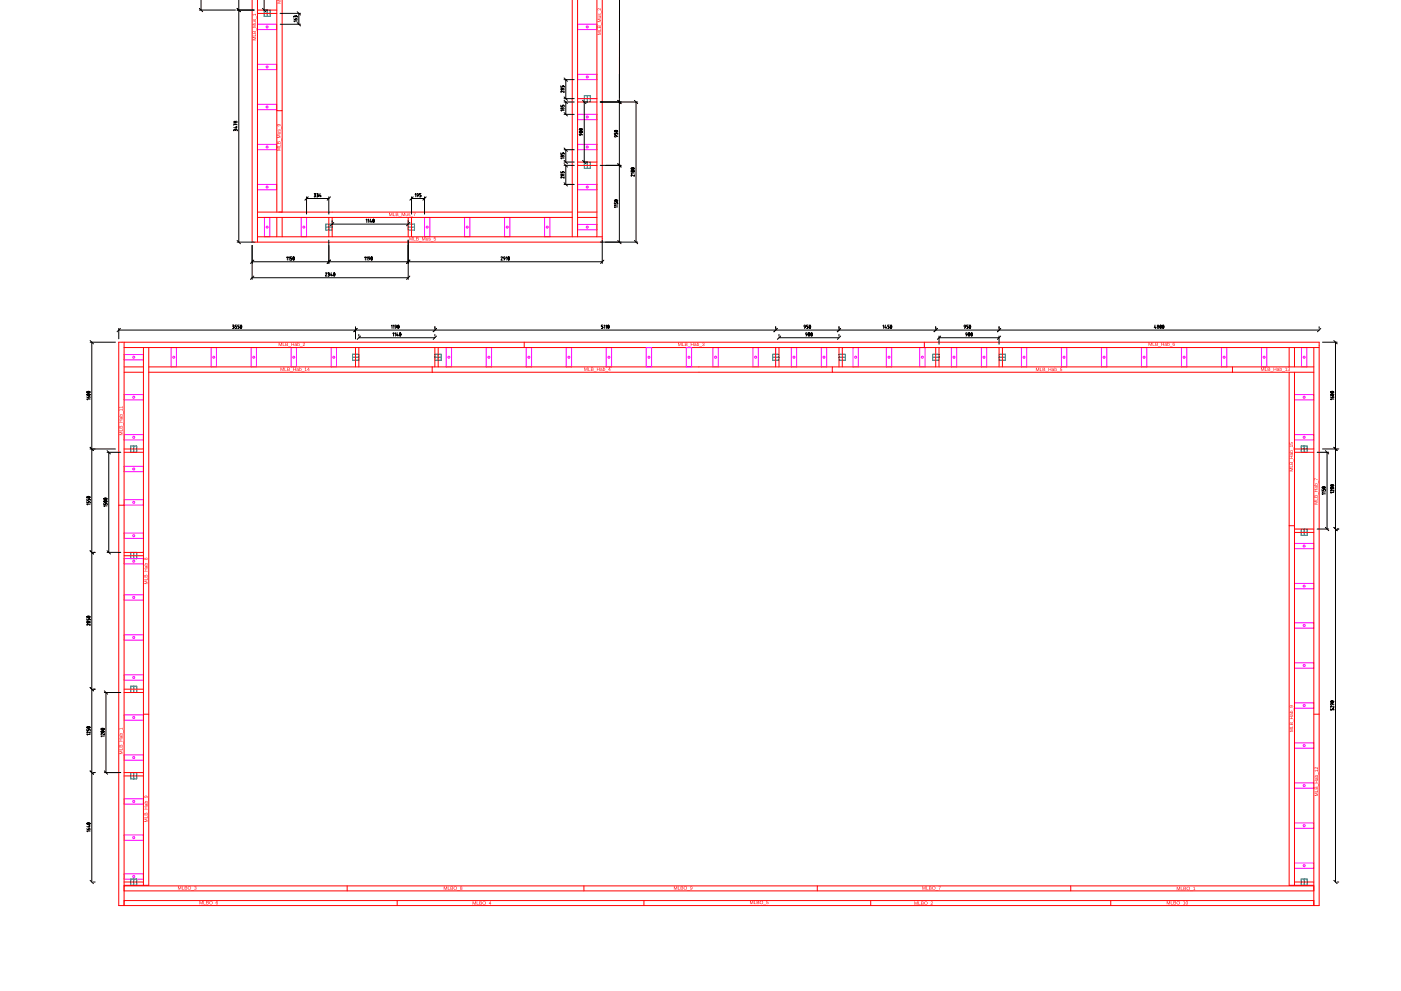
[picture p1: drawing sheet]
<svg xmlns="http://www.w3.org/2000/svg" width="420mm" height="297mm" viewBox="0 0 420 297" stroke-linecap="round" stroke-linejoin="round" font-family="sans-serif">
<g fill="none" stroke="#008080" stroke-width=".3">
<path d="M79.2 3h1.8v1.9h-1.8zM79.2 4h1.8M80.1 3v1.9M175.2 28.7h1.8v1.9h-1.8zM176.1 28.7v1.9M175.2 48.6h1.8v1.9h-1.8zM176.1 48.6v1.9M97.7 67.2h1.9v1.8h-1.9zM97.7 68.1h1.9M98.6 67.2v1.8M122.4 67.2h1.9v1.8h-1.9zM122.4 68.1h1.9"/>
<path d="M123.4 67.2v1.8M105.7 106.2h1.9v1.8h-1.9zM105.7 107.1h1.9M106.6 106.2v1.8M130.4 106.2h1.9v1.8h-1.9zM130.4 107.1h1.9M131.4 106.2v1.8M231.7 106.2h1.9v1.8h-1.9zM231.7 107.1h1.9M251.6 106.2h1.9v1.8h-1.9zM251.6 107.1h1.9M279.7 106.2h1.9v1.8h-1.9z"/>
<path d="M279.7 107.1h1.9M299.6 106.2h1.9v1.8h-1.9zM299.6 107.1h1.9M39.2 133.7h1.8v1.9h-1.8zM40.1 133.7v1.9M390.2 133.7h1.8v1.9h-1.8zM390.2 134.6h1.8M391.1 133.7v1.9M390.2 158.6h1.8v1.9h-1.8zM390.2 159.6h1.8M391.1 158.6v1.9M39.2 165.6h1.8v1.9h-1.8z"/>
<path d="M40.1 165.6v1.9M39.2 205.7h1.8v1.9h-1.8zM40.1 205.7v1.9M39.2 231.6h1.8v1.9h-1.8zM40.1 231.6v1.9M39.2 263.5h1.8v1.9h-1.8zM40.1 263.5v1.9M390.2 263.5h1.8v1.9h-1.8zM391.1 263.5v1.9"/>
</g>
<g fill="none" stroke="#f00" stroke-width=".3">
<path d="M75.6 0v72.6h105v-72.6M77.2 0v72.6M83 0v63.6M84.6 0v63.6M171.6 0v71M173.2 0v71M179 0v71M77.2 4h5.8M173.2 29.6h5.8M173.2 30.6h5.8M173.2 49.6h5.8M173.2 48.6h5.8"/>
<path d="M77.2 63.6h94.4M77.2 65.2h94.4M77.2 71h103.4M83 65.2v5.8M84.6 65.2v5.8M98.6 65.2v5.8M99.6 65.2v5.8M123.4 65.2v5.8M173.2 63.6h5.8M173.2 65.2h5.8M35.6 102.6h360v168.8h-360zM37.2 111.6h5.8"/>
<path d="M37.2 102.6v168.8M37.2 110h5.8M37.2 104.2h358.4M43 104.2v161.2M44.6 104.2v161.2h-7.4M44.6 111.6h349.4M44.6 110h349.4M106.6 104.2v5.8M107.6 104.2v5.8M131.4 104.2v5.8M232.6 104.2v5.8M233.6 104.2v5.8"/>
<path d="M251.6 104.2v5.8M252.6 104.2v5.8M280.6 104.2v5.8M281.6 104.2v5.8M299.6 104.2v5.8M300.6 104.2v5.8M386.6 111.6v153.8h7.4M386.6 104.2v5.8M388.2 104.2v5.8M388.2 111.6v153.8M394 104.2v167.2M37.2 135.6h5.8"/>
<path d="M37.2 134.6h5.8M388.2 135.6h5.8M388.2 134.6h5.8M388.2 159.6h5.8M388.2 158.6h5.8M37.2 165.6h5.8M37.2 166.6h5.8M37.2 207.6h5.8M37.2 206.6h5.8M37.2 231.6h5.8M37.2 232.6h5.8M37.2 264.4h5.8"/>
<path d="M37.2 267h356.8M37.2 269.9h356.8M37.2 265.5h356.8M104.1 265.5v1.5M119.1 269.9v1.5M175.1 265.5v1.5M193.1 269.9v1.5M245.1 265.5v1.5M261.1 269.9v1.5M321.1 265.5v1.5M333.1 269.9v1.5M388.2 264.4h5.8"/>
</g>
<g fill="none" stroke="#f0f" stroke-width=".3">
<path d="M77.2 7.3h5.8v1.6h-5.8zM77.2 19.3h5.8v1.6h-5.8zM173.2 7.3h5.8v1.6h-5.8zM77.2 31.3h5.8v1.6h-5.8zM173.2 22.3h5.8v1.6h-5.8zM173.2 34.3h5.8v1.6h-5.8zM77.2 43.3h5.8v1.6h-5.8zM77.2 55.3h5.8v1.6h-5.8zM173.2 43.3h5.8v1.6h-5.8zM173.2 55.3h5.8v1.6h-5.8zM79.3 65.2h1.6v5.8h-1.6zM90.3 65.2h1.6v5.8h-1.6z"/>
<path d="M127.3 65.2h1.6v5.8h-1.6zM139.3 65.2h1.6v5.8h-1.6zM151.3 65.2h1.6v5.8h-1.6zM163.3 65.2h1.6v5.8h-1.6zM173.2 67.3h5.8v1.6h-5.8zM37.2 106.3h5.8v1.6h-5.8zM37.2 118.3h5.8v1.6h-5.8zM51.3 104.2h1.6v5.8h-1.6zM63.3 104.2h1.6v5.8h-1.6zM75.3 104.2h1.6v5.8h-1.6zM87.3 104.2h1.6v5.8h-1.6zM99.3 104.2h1.6v5.8h-1.6z"/>
<path d="M133.8 104.2h1.6v5.8h-1.6zM145.8 104.2h1.6v5.8h-1.6zM157.8 104.2h1.6v5.8h-1.6zM169.8 104.2h1.6v5.8h-1.6zM181.8 104.2h1.6v5.8h-1.6zM213.8 104.2h1.6v5.8h-1.6zM225.8 104.2h1.6v5.8h-1.6zM237.3 104.2h1.6v5.8h-1.6zM246.3 104.2h1.6v5.8h-1.6zM255.8 104.2h1.6v5.8h-1.6zM265.8 104.2h1.6v5.8h-1.6zM275.8 104.2h1.6v5.8h-1.6z"/>
<path d="M285.3 104.2h1.6v5.8h-1.6zM294.3 104.2h1.6v5.8h-1.6zM306.3 104.2h1.6v5.8h-1.6zM318.3 104.2h1.6v5.8h-1.6zM330.3 104.2h1.6v5.8h-1.6zM342.3 104.2h1.6v5.8h-1.6zM354.3 104.2h1.6v5.8h-1.6zM366.3 104.2h1.6v5.8h-1.6zM378.3 104.2h1.6v5.8h-1.6zM388.2 118.3h5.8v1.6h-5.8zM390.3 104.2h1.6v5.8h-1.6zM37.2 130.3h5.8v1.6h-5.8z"/>
<path d="M37.2 139.8h5.8v1.6h-5.8zM388.2 130.3h5.8v1.6h-5.8zM37.2 149.8h5.8v1.6h-5.8zM37.2 159.8h5.8v1.6h-5.8zM37.2 167.4h5.8v1.6h-5.8zM37.2 178.3h5.8v1.6h-5.8zM388.2 162.9h5.8v1.6h-5.8zM388.2 174.9h5.8v1.6h-5.8zM37.2 190.3h5.8v1.6h-5.8zM388.2 186.7h5.8v1.6h-5.8zM388.2 198.7h5.8v1.6h-5.8zM37.2 202.3h5.8v1.6h-5.8z"/>
<path d="M37.2 214.3h5.8v1.6h-5.8zM388.2 210.7h5.8v1.6h-5.8zM37.2 226.3h5.8v1.6h-5.8zM37.2 239.4h5.8v1.6h-5.8zM388.2 222.7h5.8v1.6h-5.8zM388.2 234.7h5.8v1.6h-5.8zM37.2 250.3h5.8v1.6h-5.8zM388.2 246.7h5.8v1.6h-5.8zM388.2 258.7h5.8v1.6h-5.8zM37.2 261.9h5.8v1.6h-5.8z"/>
<circle cx="80.1" cy="8.1" r=".3"/>
<circle cx="176.1" cy="8.1" r=".3"/>
<circle cx="80.1" cy="20.1" r=".3"/>
<circle cx="80.1" cy="32.1" r=".3"/>
<circle cx="176.1" cy="23.1" r=".3"/>
<circle cx="176.1" cy="35.1" r=".3"/>
<circle cx="80.1" cy="56.1" r=".3"/>
<circle cx="80.1" cy="44.1" r=".3"/>
<circle cx="176.1" cy="44.1" r=".3"/>
<circle cx="176.1" cy="56.1" r=".3"/>
<circle cx="80.1" cy="68.1" r=".3"/>
<circle cx="91.1" cy="68.1" r=".3"/>
<circle cx="128.1" cy="68.1" r=".3"/>
<circle cx="140.1" cy="68.1" r=".3"/>
<circle cx="152.1" cy="68.1" r=".3"/>
<circle cx="164.1" cy="68.1" r=".3"/>
<circle cx="176.1" cy="68.1" r=".3"/>
<circle cx="40.1" cy="107.1" r=".3"/>
<circle cx="40.1" cy="119.1" r=".3"/>
<circle cx="52.1" cy="107.1" r=".3"/>
<circle cx="64.1" cy="107.1" r=".3"/>
<circle cx="76.1" cy="107.1" r=".3"/>
<circle cx="88.1" cy="107.1" r=".3"/>
<circle cx="100.1" cy="107.1" r=".3"/>
<circle cx="134.6" cy="107.1" r=".3"/>
<circle cx="146.6" cy="107.1" r=".3"/>
<circle cx="158.6" cy="107.1" r=".3"/>
<circle cx="170.6" cy="107.1" r=".3"/>
<circle cx="182.6" cy="107.1" r=".3"/>
<circle cx="214.6" cy="107.1" r=".3"/>
<circle cx="226.6" cy="107.1" r=".3"/>
<circle cx="238.1" cy="107.1" r=".3"/>
<circle cx="247.1" cy="107.1" r=".3"/>
<circle cx="256.6" cy="107.1" r=".3"/>
<circle cx="266.6" cy="107.1" r=".3"/>
<circle cx="276.6" cy="107.1" r=".3"/>
<circle cx="286.1" cy="107.1" r=".3"/>
<circle cx="295.1" cy="107.1" r=".3"/>
<circle cx="307.1" cy="107.1" r=".3"/>
<circle cx="319.1" cy="107.1" r=".3"/>
<circle cx="331.1" cy="107.1" r=".3"/>
<circle cx="343.1" cy="107.1" r=".3"/>
<circle cx="355.1" cy="107.1" r=".3"/>
<circle cx="367.1" cy="107.1" r=".3"/>
<circle cx="379.1" cy="107.1" r=".3"/>
<circle cx="391.1" cy="107.1" r=".3"/>
<circle cx="391.1" cy="119.1" r=".3"/>
<circle cx="40.1" cy="131.1" r=".3"/>
<circle cx="391.1" cy="131.1" r=".3"/>
<circle cx="40.1" cy="150.6" r=".3"/>
<circle cx="40.1" cy="140.6" r=".3"/>
<circle cx="40.1" cy="168.2" r=".3"/>
<circle cx="40.1" cy="160.6" r=".3"/>
<circle cx="40.1" cy="179.1" r=".3"/>
<circle cx="391.1" cy="175.7" r=".3"/>
<circle cx="391.1" cy="163.7" r=".3"/>
<circle cx="40.1" cy="191.1" r=".3"/>
<circle cx="391.1" cy="199.5" r=".3"/>
<circle cx="391.1" cy="187.5" r=".3"/>
<circle cx="40.1" cy="203.1" r=".3"/>
<circle cx="40.1" cy="215.1" r=".3"/>
<circle cx="391.1" cy="211.5" r=".3"/>
<circle cx="40.1" cy="227.1" r=".3"/>
<circle cx="391.1" cy="223.5" r=".3"/>
<circle cx="391.1" cy="235.5" r=".3"/>
<circle cx="40.1" cy="251.1" r=".3"/>
<circle cx="40.1" cy="240.2" r=".3"/>
<circle cx="391.1" cy="259.5" r=".3"/>
<circle cx="391.1" cy="247.5" r=".3"/>
<circle cx="40.1" cy="262.7" r=".3"/>
</g>
<g fill="#f00">
<path d="M352.9 265.8h.2l.3 .9 .3-.9h.2v1l-.1-.9-.3 .9-.5-.9-.1 .9zM354.1 265.8l.2 .9 .5 .1h-.7zM354.9 265.8h.4a.25 .25 0 0 1 .3 .2 .25 .25 0 0 1-.1 .3 .27 .27 0 0 1 .2 .3 .27 .27 0 0 1-.4 .2h-.4zM355.1 265.9v.3h.4v-.3zM355.1 266.3v.4l.5-.1-.1-.2zM355.8 266.3a.55 .55 0 0 1 1.1 0 .55 .55 0 0 1-1.1 0zM355.9 266.3a.4 .4 0 0 0 .8 0 .4 .4 0 0 0-.8 0zM356.9 267l.8 .1zM357.9 266l.3-.2v.9l.3 .1h-.7l.3-.1v-.8z"/>
<path d="M274.2 270.2h.2l.3 .9 .3-.9h.2v1l-.1-.9-.3 .9-.4-.9-.2 .9zM275.4 270.2l.2 .9 .5 .1h-.7zM276.3 270.2h.3a.25 .25 0 0 1 .4 .2 .25 .25 0 0 1-.2 .3 .27 .27 0 0 1 .2 .3 .27 .27 0 0 1-.3 .2h-.4zM276.4 270.3v.3h.4v-.2zM276.4 270.7v.4l.5-.1-.1-.2zM277.1 270.7a.55 .55 0 0 1 1.1 0 .55 .55 0 0 1-1.1 0zM277.2 270.7a.4 .4 0 0 0 .8 0 .4 .4 0 0 0-.8 0zM278.2 271.4l.9 .1zM279.2 270.3a.38 .38 0 0 1 .6 .2 .38 .38 0 0 1-.5 .5l.5 .2h-.7l.1-.3a.31 .31 0 0 0 .4-.2 .31 .31 0 0 0-.2-.4l-.3 .2z"/>
<path d="M53.4 265.7h.2l.3 .8 .3-.8h.1v1l-.1-.9-.3 .9-.4-.9-.1 .9zM54.6 265.7l.1 .8 .5 .2h-.6zM55.4 265.7h.4a.25 .25 0 0 1 .3 .1 .25 .25 0 0 1-.2 .3 .27 .27 0 0 1 .3 .4 .27 .27 0 0 1-.4 .2h-.4zM55.5 265.8v.3l.4-.1v-.2zM55.5 266.2v.3h.5v-.3zM56.3 266.2a.52 .52 0 0 1 1 0 .52 .52 0 0 1-1 0zM56.4 266.1a.4 .4 0 0 0 .8 0 .4 .4 0 0 0-.8 0zM57.3 266.9h.9zM58.3 265.7a.3 .3 0 0 1 .5 0 .3 .3 0 0 1-.1 .4 .27 .27 0 0 1 .2 .4 .27 .27 0 0 1-.3 .2 .27 .27 0 0 1-.2-.3l.3 .1-.2-.4 .3-.2-.2-.2-.4 .2z"/>
<path d="M141.8 270.2h.1l.3 .8 .4-.8h.1v1l-.1-.9-.3 .9-.4-.9-.1 .9zM143 270.2l.1 .9 .5 .1h-.6zM143.8 270.2h.3a.25 .25 0 0 1 .4 .1 .25 .25 0 0 1-.2 .3 .27 .27 0 0 1 .2 .4 .27 .27 0 0 1-.3 .2h-.4zM143.9 270.3v.3l.4-.1v-.2zM143.9 270.7v.4l.5-.1-.1-.3zM144.7 270.7a.52 .52 0 0 1 1 0 .52 .52 0 0 1-1 0zM144.8 270.7a.39 .39 0 0 0 .7 0 .39 .39 0 0 0-.7 0zM145.7 271.4l.9 .1zM147 270.2l.3 .6-.1 .4-.1-.3h-.5zM147.1 270.3l-.4 .5h.4z"/>
<path d="M224.9 270h.2l.3 .9 .3-.9h.2v1l-.1-.9-.3 .9-.5-.9-.1 .9zM226.1 270l.2 .9 .5 .1h-.7zM226.9 270h.4a.25 .25 0 0 1 .3 .1 .25 .25 0 0 1-.1 .4 .27 .27 0 0 1 .2 .3 .27 .27 0 0 1-.4 .2h-.4zM227.1 270.1v.3h.4v-.3zM227.1 270.5v.4l.5-.1-.1-.2zM227.8 270.5a.52 .52 0 0 1 1 0 .52 .52 0 0 1-1 0zM227.9 270.5a.4 .4 0 0 0 .8 0 .4 .4 0 0 0-.8 0zM228.9 271.2l.8 .1zM229.8 270h.6l-.4 .1-.1 .3a.34 .34 0 0 1 .5 .2 .34 .34 0 0 1-.2 .4 .34 .34 0 0 1-.4-.2l.4 .1 .1-.2-.1-.2h-.4z"/>
<path d="M59.8 270.1h.2l.3 .8 .3-.8h.2v1l-.1-.9-.3 .9-.5-.9-.1 .9zM61 270.1l.2 .9 .5 .1h-.7zM61.8 270.1h.4a.25 .25 0 0 1 .4 .1 .25 .25 0 0 1-.2 .3 .27 .27 0 0 1 .2 .4 .27 .27 0 0 1-.3 .2h-.5zM62 270.2v.3l.4-.1v-.2zM62 270.6v.4l.5-.1-.1-.3zM62.7 270.6a.55 .55 0 0 1 1.1 0 .55 .55 0 0 1-1.1 0zM62.8 270.6a.4 .4 0 0 0 .8 0 .4 .4 0 0 0-.8 0zM63.8 271.3l.8 .1zM64.8 270.1l.5 .2-.3-.1-.2 .4a.34 .34 0 0 1 .6 .2 .34 .34 0 0 1-.4 .4 .34 .34 0 0 1-.3-.5zM64.8 270.7a.22 .22 0 0 0 .4 0 .22 .22 0 0 0-.4 0z"/>
<path d="M276.6 265.7h.2l.3 .8 .3-.8h.2v1l-.1-.9-.4 .9-.4-.9-.1 .9zM277.8 265.7l.1 .9 .5 .1h-.6zM278.6 265.7h.4a.25 .25 0 0 1 .3 .1 .25 .25 0 0 1-.2 .4 .27 .27 0 0 1 .3 .3 .27 .27 0 0 1-.4 .2h-.4zM278.8 265.8v.3h.4l-.1-.3zM278.8 266.2v.4l.4-.1v-.2zM279.5 266.2a.52 .52 0 0 1 1 0 .52 .52 0 0 1-1 0zM279.6 266.2a.4 .4 0 0 0 .8 0 .4 .4 0 0 0-.8 0zM280.6 266.9l.8 .1zM281.5 265.7h.6l-.3 1-.1-.2 .3-.7z"/>
<path d="M133.1 265.7h.2l.3 .9 .3-.9h.2v1l-.1-.9-.4 .9-.4-.9-.1 .9zM134.3 265.7l.2 .9 .5 .1h-.7zM135.1 265.7h.4a.25 .25 0 0 1 .3 .2 .25 .25 0 0 1-.2 .3 .27 .27 0 0 1 .3 .3 .27 .27 0 0 1-.4 .2h-.4zM135.3 265.8v.3h.4l-.1-.2zM135.3 266.3v.3l.4-.1v-.2zM136 266.2a.52 .52 0 0 1 1 0 .52 .52 0 0 1-1 0zM136.1 266.2a.4 .4 0 0 0 .8 0 .4 .4 0 0 0-.8 0zM137.1 266.9l.8 .1zM138.1 265.8a.29 .29 0 0 1 .4-.1 .29 .29 0 0 1-.1 .5 .29 .29 0 0 1 .1 .4 .29 .29 0 0 1-.4 0 .29 .29 0 0 1 .1-.4zM138.1 266a.2 .2 0 0 0 .4 0 .2 .2 0 0 0-.4 0zM138.1 266.4a.21 .21 0 0 0 .4 0 .21 .21 0 0 0-.4 0z"/>
<path d="M202.1 265.7h.2l.3 .8 .3-.8h.2v1l-.1-.9-.4 .9-.4-.9-.1 .9zM203.3 265.7l.2 .9 .5 .1h-.7zM204.1 265.7h.4a.25 .25 0 0 1 .3 .1 .25 .25 0 0 1-.2 .3 .27 .27 0 0 1 .3 .4 .27 .27 0 0 1-.4 .2h-.4zM204.3 265.8v.3l.4-.1-.1-.2zM204.3 266.2v.4l.4-.1v-.3zM205 266.2a.52 .52 0 0 1 1 0 .52 .52 0 0 1-1 0zM205.1 266.2a.4 .4 0 0 0 .8 0 .4 .4 0 0 0-.8 0zM206.1 266.9l.8 .1zM207.1 265.7a.46 .46 0 0 1 .6 .5 .46 .46 0 0 1-.6 .4l-.1-.1 .4 .1 .1-.4a.32 .32 0 0 1-.5 0 .32 .32 0 0 1 .1-.5zM207.1 266a.22 .22 0 0 0 .4 0 .22 .22 0 0 0-.4 0z"/>
<path d="M349.9 270.1h.2l.3 .9 .3-.9h.2v1l-.1-.9-.3 .9-.5-.9-.1 .9zM351.1 270.1l.2 .9 .5 .1h-.7zM351.9 270.1h.4a.25 .25 0 0 1 .3 .2 .25 .25 0 0 1-.1 .3 .27 .27 0 0 1 .2 .3 .27 .27 0 0 1-.4 .2h-.4zM352.1 270.2v.3h.4v-.2zM352.1 270.6v.4l.5-.1-.1-.2zM352.8 270.6a.55 .55 0 0 1 1.1 0 .55 .55 0 0 1-1.1 0zM352.9 270.6a.4 .4 0 0 0 .8 0 .4 .4 0 0 0-.8 0zM353.9 271.3l.8 .1zM354.9 270.3l.3-.2v.9l.3 .1h-.7l.3-.1v-.8zM355.7 270.2a.42 .42 0 0 1 .6 .4 .42 .42 0 0 1-.7 .3zM355.8 270.3a.37 .37 0 0 0-.2 .4 .37 .37 0 0 0 .5 .2v-.6z"/>
<path d="M179.2 9.4h1l-.9 .2 .9 .3-.9 .4 .9 .1h-1v-.2l.9-.3-.9-.3zM179.2 9.1h.9l.1-.5v.6zM179.3 7.7l.4 .2a.27 .27 0 0 1 .3-.3 .27 .27 0 0 1 .2 .4v.4h-1zM179.4 7.9l-.1 .4h.3v-.4zM179.8 7.8v.5h.3v-.5zM180.4 6.7l.1 .9zM179.2 5.7h1l-.9 .1 .9 .3-.9 .4 .9 .1h-1v-.1l.9-.4-.9-.3zM179.5 4.8h.7v.6h-.7l.6-.2zM179.5 4.1l.1 .4 .2-.3a.25 .25 0 0 1 .4 0 .25 .25 0 0 1-.2 .4l.1-.3-.2-.1a.28 .28 0 0 1-.1 .4 .28 .28 0 0 1-.4-.1 .28 .28 0 0 1 .1-.4zM180.4 3.2l.1 .8zM179.3 2.6l.3-.1 .5 .5 .1-.5v.6l-.3-.1a.31 .31 0 0 0-.2-.4 .31 .31 0 0 0-.4 .2l.2 .3-.3-.2z"/>
<path d="M75.8 11.1h1l-.9 .1 .9 .3-.9 .4 .9 .2h-1v-.2l.8-.3-.8-.3zM75.8 10.7h.9l.1-.5v.6zM75.9 9.4l.3 .1a.27 .27 0 0 1 .4-.2 .27 .27 0 0 1 .2 .3v.4h-1zM75.9 9.5v.4h.3v-.4zM76.4 9.4l-.1 .5h.4l-.1-.4zM77 8.4l.1 .8zM75.8 7.3h1l-.9 .1 .9 .3-.9 .4 .9 .2h-1v-.2l.8-.3-.8-.3zM76 6.5h.8v.5l-.8 .1 .7-.3zM76.1 5.7l.1 .5 .2-.4a.25 .25 0 0 1 .4 0 .25 .25 0 0 1-.2 .4l.1-.3h-.2a.28 .28 0 0 1-.1 .3 .28 .28 0 0 1-.4-.1 .28 .28 0 0 1 .1-.4zM77 4.8l.1 .9zM75.8 4.3h.9l.1-.2v.6l-.1-.2h-.8v.2z"/>
<path d="M35.8 225h1l-.9 .2 .9 .3-.9 .4 .9 .1h-1v-.2l.8-.3-.8-.3zM35.8 224.7h.9l.1-.5v.6zM35.9 223.3l.3 .2a.27 .27 0 0 1 .4-.3 .27 .27 0 0 1 .2 .4v.4h-1zM35.9 223.5v.4h.3v-.4zM36.4 223.4l-.1 .5h.4l-.1-.5zM37 222.3l.1 .9zM35.8 221.4h1l-.5 .1v.6l.5 .1h-1l.4-.1v-.6zM36.1 220.7l.7-.2-.2 .2a.26 .26 0 0 1 .2 .3 .26 .26 0 0 1-.3 .2 .26 .26 0 0 1-.2-.3l-.2-.1v.3zM36.4 220.7l.1 .4h.2zM36.1 219.8l.6 .1 .1 .5h-1.1l.4-.1zM36.1 219.9a.26 .26 0 0 0 .1 .4 .26 .26 0 0 0 .3-.1 .26 .26 0 0 0 0-.3zM37 218.9l.1 .8zM35.8 218.4h.9l.1-.3v.7l-.1-.3h-.8v.2z"/>
<path d="M83.6 102.7h.2l.3 .9 .3-.9h.2v1l-.2-.9-.3 .9-.4-.9-.1 .9zM84.8 102.7l.1 .9 .5 .1h-.6zM85.6 102.7h.4a.25 .25 0 0 1 .3 .2 .25 .25 0 0 1-.2 .3 .27 .27 0 0 1 .3 .3 .27 .27 0 0 1-.4 .2h-.4zM85.7 102.8v.3h.5l-.1-.2zM85.7 103.2v.4l.5-.1v-.2zM86.4 103.9l.9 .1zM87.4 102.7l.1 .4h.6l.1-.4v1l-.1-.4h-.6l-.1 .4zM88.5 103h.4l.2 .7-.2-.1a.26 .26 0 0 1-.3 .1 .26 .26 0 0 1-.2-.3 .26 .26 0 0 1 .3-.1l.1-.2zM88.5 103.4l.2 .2 .2-.3zM89.2 102.7l.1 .4 .2-.2a.37 .37 0 0 1 .4 .5 .37 .37 0 0 1-.5 .3h-.2zM89.4 103.1a.3 .3 0 0 0 0 .5 .3 .3 0 0 0 .5-.2 .3 .3 0 0 0-.4-.4zM89.9 103.9l.9 .1zM90.9 102.8a.38 .38 0 0 1 .6 .3 .38 .38 0 0 1-.5 .4l.5 .2h-.7l.1-.3a.31 .31 0 0 0 .4-.2 .31 .31 0 0 0-.2-.4l-.3 .2z"/>
</g>
<path d="M157.2 102.6v1.6M277.2 102.6v1.6" fill="none" stroke="#f00" stroke-width=".3"/>
<path d="M203.4 102.7h.2l.3 .9 .3-.9h.2v1l-.2-.9-.3 .9-.4-.9-.1 .9zM204.6 102.7l.1 .9 .5 .1h-.6zM205.4 102.7h.4a.25 .25 0 0 1 .3 .2 .25 .25 0 0 1-.2 .3 .27 .27 0 0 1 .3 .3 .27 .27 0 0 1-.4 .2h-.4zM205.5 102.8v.3h.4v-.2zM205.5 103.3v.3l.5-.1v-.2zM206.2 103.9l.9 .1zM207.2 102.7l.1 .4h.5l.2-.4v1l-.2-.4h-.5l-.1 .4zM208.2 103h.5l.2 .7-.2-.1a.26 .26 0 0 1-.3 .1 .26 .26 0 0 1-.2-.3 .26 .26 0 0 1 .3-.1l.1-.2zM208.3 103.4l.2 .2 .2-.3zM209 102.7l.1 .4 .2-.2a.37 .37 0 0 1 .3 .5 .37 .37 0 0 1-.4 .3h-.2zM209.2 103.1a.3 .3 0 0 0 0 .5 .3 .3 0 0 0 .5-.2 .3 .3 0 0 0-.4-.4zM209.7 103.9l.8 .1zM210.7 102.8a.3 .3 0 0 1 .4-.1 .3 .3 0 0 1-.1 .5 .27 .27 0 0 1 .2 .3 .27 .27 0 0 1-.3 .2 .27 .27 0 0 1-.2-.2l.4 .1-.3-.4 .3-.2-.2-.2-.3 .2z" fill="#f00"/>
<path d="M129.6 110v1.6M249.6 110v1.6" fill="none" stroke="#f00" stroke-width=".3"/>
<g fill="#f00">
<path d="M175.2 110.2h.2l.3 .8 .3-.8h.2v1l-.1-.9-.4 .9-.4-.9-.1 .9zM176.4 110.2l.2 .9 .5 .1h-.7zM177.2 110.2h.4a.25 .25 0 0 1 .3 .1 .25 .25 0 0 1-.1 .3 .27 .27 0 0 1 .2 .4 .27 .27 0 0 1-.4 .2h-.4zM177.4 110.3v.3l.4-.1v-.2zM177.4 110.7v.4l.4-.1v-.3zM178.1 111.4l.8 .1zM179 110.2l.1 .4h.6l.1-.4v1l-.1-.5h-.6l-.1 .5zM180.1 110.5l.5-.1 .1 .8-.2-.2a.26 .26 0 0 1-.3 .2 .26 .26 0 0 1-.2-.3 .26 .26 0 0 1 .3-.2l.2-.2zM180.2 110.8l.1 .3 .2-.3zM180.8 110.1l.2 .4 .1-.1a.37 .37 0 0 1 .4 .4 .37 .37 0 0 1-.5 .3l-.2 .1zM181 110.5a.3 .3 0 0 0 0 .5 .3 .3 0 0 0 .5-.2 .3 .3 0 0 0-.4-.3zM181.5 111.4l.9 .1zM182.8 110.2l.3 .6-.1 .4-.1-.3h-.5zM182.9 110.3l-.4 .5h.4z"/>
<path d="M310.7 110.2h.1l.4 .9 .3-.9h.1v1l-.1-.8-.3 .8-.4-.8-.1 .8zM311.9 110.2l.1 .9 .5 .1h-.6zM312.7 110.2h.3a.25 .25 0 0 1 .4 .2 .25 .25 0 0 1-.2 .3 .27 .27 0 0 1 .3 .3 .27 .27 0 0 1-.4 .2h-.4zM312.8 110.3v.4l.4-.1v-.2zM312.8 110.8v.3l.5-.1v-.2zM313.5 111.4l.9 .1zM314.5 110.2l.1 .5h.5l.2-.5v1l-.2-.4h-.5l-.1 .4zM315.5 110.5h.5l.2 .7-.2-.1a.26 .26 0 0 1-.4 .2 .26 .26 0 0 1-.1-.3 .26 .26 0 0 1 .3-.2l.1-.2zM315.6 110.9l.2 .3 .2-.3zM316.3 110.2l.1 .4 .2-.1a.37 .37 0 0 1 .3 .4 .37 .37 0 0 1-.4 .3h-.2zM316.5 110.6a.3 .3 0 0 0 0 .5 .3 .3 0 0 0 .5-.2 .3 .3 0 0 0-.4-.3zM317 111.4l.8 .1zM317.9 110.2h.6l-.5 .1v.4a.34 .34 0 0 1 .5 .1 .34 .34 0 0 1-.2 .5 .34 .34 0 0 1-.4-.3l.4 .1 .1-.1-.1-.3-.4 .1z"/>
<path d="M344.5 102.7h.1l.4 .8 .3-.8h.1v1l-.1-.9-.3 .9-.4-.9-.1 .9zM345.7 102.7l.1 .9 .5 .1h-.6zM346.5 102.7h.4a.25 .25 0 0 1 .3 .1 .25 .25 0 0 1-.2 .3 .27 .27 0 0 1 .3 .4 .27 .27 0 0 1-.4 .2h-.4zM346.6 102.8v.3l.4-.1v-.2zM346.6 103.2v.4l.5-.1v-.3zM347.3 103.9l.9 .1zM348.3 102.7l.1 .4h.5l.2-.4v1l-.2-.5h-.5l-.1 .5zM349.3 103l.5-.1 .2 .8-.2-.2a.26 .26 0 0 1-.4 .2 .26 .26 0 0 1-.1-.3 .26 .26 0 0 1 .3-.2l.1-.2zM349.4 103.3l.2 .3 .2-.3zM350.1 102.6l.1 .4 .2-.1a.37 .37 0 0 1 .3 .4 .37 .37 0 0 1-.4 .3l-.2 .1zM350.3 103a.3 .3 0 0 0 0 .5 .3 .3 0 0 0 .5-.2 .3 .3 0 0 0-.4-.3zM350.8 103.9l.8 .1zM351.8 102.7l.5 .2-.4-.1-.1 .3a.34 .34 0 0 1 .5 .2 .34 .34 0 0 1-.3 .5 .34 .34 0 0 1-.3-.5zM351.8 103.3a.22 .22 0 0 0 .4 0 .22 .22 0 0 0-.4 0z"/>
<path d="M43.3 174.1h1l-.9 .1 .9 .3-.9 .4 .9 .2h-1v-.2l.8-.3-.8-.3zM43.3 173.7h.8l.2-.5v.6zM43.4 172.4l.3 .1a.27 .27 0 0 1 .4-.2 .27 .27 0 0 1 .2 .3v.4h-1zM43.4 172.5v.4h.3l-.1-.4zM43.9 172.4l-.1 .5h.4l-.1-.4zM44.5 171.4v.8zM43.3 170.5h1l-.5 .1v.5l.5 .2h-1l.4-.2v-.5zM43.5 169.7l.8-.2-.2 .3a.26 .26 0 0 1 .2 .3 .26 .26 0 0 1-.3 .2 .26 .26 0 0 1-.2-.4l-.2-.1v.4zM43.9 169.8v.3h.2zM43.6 168.9h.6l.1 .5h-1.1l.4-.1zM43.6 169a.26 .26 0 0 0 .1 .3 .26 .26 0 0 0 .3 0 .26 .26 0 0 0 0-.4zM44.5 167.9v.8zM43.3 167.3l.4 .1a.29 .29 0 0 1 .5-.1 .29 .29 0 0 1 0 .4 .29 .29 0 0 1-.5 0 .29 .29 0 0 1-.4 0 .29 .29 0 0 1 0-.4zM43.3 167.5a.2 .2 0 0 0 .4 0 .2 .2 0 0 0-.4 0zM43.8 167.5a.21 .21 0 0 0 .4 0 .21 .21 0 0 0-.4 0z"/>
</g>
<path d="M43 214.1h1.6" fill="none" stroke="#f00" stroke-width=".3"/>
<path d="M394.2 150.2h1l-.9 .1 .9 .4-.9 .4 .9 .1h-1v-.2l.8-.3-.8-.3zM394.2 149.8h.9l.1-.5v.7zM394.3 148.5l.3 .1a.27 .27 0 0 1 .4-.2 .27 .27 0 0 1 .2 .4v.4h-1zM394.3 148.7v.3h.3l-.1-.4zM394.8 148.6l-.1 .4h.4l-.1-.4zM395.4 147.5l.1 .8zM394.2 146.6h1l-.5 .1v.6l.5 .1h-1l.4-.1v-.6zM394.4 145.8l.8-.1-.2 .2a.26 .26 0 0 1 .2 .3 .26 .26 0 0 1-.3 .2 .26 .26 0 0 1-.2-.3l-.2-.2v.4zM394.8 145.9v.3h.2zM394.5 145h.6l.1 .6h-1.1l.4-.2zM394.5 145.1a.26 .26 0 0 0 .1 .4 .26 .26 0 0 0 .3-.1 .26 .26 0 0 0 0-.3zM395.4 144l.1 .9zM394.2 143.3l1 .5-.9-.4-.1 .6z" fill="#f00"/>
<path d="M394 214.1h1.6" fill="none" stroke="#f00" stroke-width=".3"/>
<g fill="#f00">
<path d="M386.8 218.3h1l-.9 .2 .9 .3-.9 .4 .9 .1h-1v-.2l.9-.3-.9-.3zM386.8 218h.9l.1-.5v.6zM386.9 216.6l.4 .2a.27 .27 0 0 1 .3-.3 .27 .27 0 0 1 .2 .4v.4h-1zM386.9 216.8v.4h.3v-.4zM387.4 216.7l-.1 .5h.4v-.5zM388 215.6l.1 .9zM386.8 214.7h1l-.5 .1v.6l.5 .1h-1l.4-.1v-.6zM387.1 214l.7-.2-.1 .2a.26 .26 0 0 1 .1 .3 .26 .26 0 0 1-.3 .2 .26 .26 0 0 1-.2-.3l-.1-.1-.1 .3zM387.4 214l.1 .4h.2zM387.1 213.1l.7 .1v.5h-1l.4-.1zM387.2 213.2a.26 .26 0 0 0 0 .4 .26 .26 0 0 0 .4-.1 .26 .26 0 0 0-.1-.3zM388 212.2l.1 .8zM386.9 211.5l.4-.1a.36 .36 0 0 1 .5 .2 .36 .36 0 0 1-.2 .5l.1-.4-.4-.1a.34 .34 0 0 1 0 .5 .34 .34 0 0 1-.5-.1 .34 .34 0 0 1 .1-.5zM386.9 211.8a.22 .22 0 0 0 .4 0 .22 .22 0 0 0-.4 0z"/>
<path d="M122.8 71.1h.2l.3 .8 .3-.8h.2v1l-.2-.9-.3 .9-.4-.9-.1 .9zM124 71.1l.1 .9 .5 .1h-.6zM124.8 71.1h.4a.25 .25 0 0 1 .3 .1 .25 .25 0 0 1-.2 .3 .27 .27 0 0 1 .3 .4 .27 .27 0 0 1-.4 .2h-.4zM124.9 71.2v.3l.5-.1-.1-.2zM124.9 71.6v.4l.5-.1v-.3zM125.6 72.3l.9 .1zM126.6 71.1h.2l.3 .8 .3-.8h.2v1l-.2-.9-.3 .9-.4-.9-.1 .9zM127.8 71.3l.3 .7 .3-.7v.8l-.6-.1zM128.6 71.3h.4l.1 .2h-.4l.3 .2a.25 .25 0 0 1 0 .4 .25 .25 0 0 1-.4-.2h.4l-.4-.3zM129.2 72.3l.8 .1zM130.1 71.1h.6l-.4 .1-.1 .3a.34 .34 0 0 1 .5 .2 .34 .34 0 0 1-.2 .4 .34 .34 0 0 1-.4-.2l.4 .1 .1-.2-.1-.2h-.4z"/>
<path d="M43.3 245.4h1l-.9 .1 .9 .3-.9 .5 .9 .1h-1v-.2l.8-.3-.8-.3zM43.3 245h.9l.1-.5v.7zM43.4 243.7l.4 .1a.27 .27 0 0 1 .3-.2 .27 .27 0 0 1 .2 .4v.4h-1zM43.4 243.8v.4h.3v-.4zM43.9 243.8l-.1 .4h.4l-.1-.4zM44.5 242.7l.1 .8zM43.3 241.8h1l-.5 .1v.6l.5 .1h-1l.4-.1v-.6zM43.6 241l.7-.1-.2 .2a.26 .26 0 0 1 .2 .3 .26 .26 0 0 1-.3 .2 .26 .26 0 0 1-.2-.3l-.2-.2v.4zM43.9 241.1l.1 .3h.2zM43.6 240.2h.7v.6h-1.1l.4-.2zM43.6 240.3a.26 .26 0 0 0 .1 .4 .26 .26 0 0 0 .4-.1 .26 .26 0 0 0-.1-.4zM44.5 239.2l.1 .9zM43.4 238.6l.4-.1a.36 .36 0 0 1 .5 .2 .36 .36 0 0 1-.2 .5l.1-.4-.4-.2a.34 .34 0 0 1 0 .5 .34 .34 0 0 1-.5 0 .34 .34 0 0 1 .1-.5zM43.4 238.9a.22 .22 0 0 0 .4 0 .22 .22 0 0 0-.4 0z"/>
<path d="M35.8 129.4h1l-.9 .2 .9 .3-.9 .4 .9 .1h-1v-.2l.8-.3-.8-.3zM35.8 129.1h.9l.1-.5v.6zM35.9 127.7l.3 .2a.27 .27 0 0 1 .4-.3 .27 .27 0 0 1 .2 .4v.4h-1zM35.9 127.9v.4h.3v-.4zM36.4 127.8l-.1 .5h.4l-.1-.5zM37 126.7l.1 .9zM35.8 125.8h1l-.5 .1v.6l.5 .1h-1l.4-.1v-.6zM36.1 125.1l.7-.2-.2 .2a.26 .26 0 0 1 .2 .3 .26 .26 0 0 1-.3 .2 .26 .26 0 0 1-.2-.3l-.2-.1v.3zM36.4 125.1l.1 .4h.2zM36.1 124.2l.6 .1 .1 .5h-1.1l.4-.1zM36.1 124.3a.26 .26 0 0 0 .1 .4 .26 .26 0 0 0 .3-.1 .26 .26 0 0 0 0-.3zM37 123.3l.1 .8zM35.8 122.8h.9l.1-.3v.7l-.1-.3h-.8v.2zM35.8 122h.9l.1-.3v.7l-.1-.3h-.8v.2z"/>
</g>
<path d="M35.6 151.4h1.6" fill="none" stroke="#f00" stroke-width=".3"/>
<g fill="#f00">
<path d="M116.7 63.8h.2l.3 .8 .3-.8h.2v1l-.2-.9-.3 .9-.4-.9-.1 .9zM117.9 63.8l.1 .9 .5 .1h-.6zM118.7 63.8h.4a.25 .25 0 0 1 .3 .1 .25 .25 0 0 1-.2 .3 .27 .27 0 0 1 .3 .4 .27 .27 0 0 1-.4 .2h-.4zM118.8 63.9v.3l.5-.1-.1-.2zM118.8 64.3v.4l.5-.1v-.3zM119.5 65l.9 .1zM120.5 63.8h.2l.3 .8 .3-.8h.1v1l-.1-.9-.3 .9-.4-.9-.1 .9zM121.7 64l.2 .7 .4-.7v.8l-.6-.1zM122.5 64h.4l.1 .2h-.4l.3 .2a.25 .25 0 0 1 0 .4 .25 .25 0 0 1-.4-.2h.4l-.4-.3zM123.1 65l.8 .1zM124 63.8h.6l-.3 1-.1-.3 .3-.6z"/>
<path d="M394.3 237.6h1l-.9 .1 .9 .3-.9 .5 .9 .1h-1v-.2l.8-.3-.8-.3zM394.3 237.2h.9l.1-.5v.7zM394.4 235.9l.3 .1a.27 .27 0 0 1 .4-.2 .27 .27 0 0 1 .2 .4v.4h-1zM394.4 236v.4h.3l-.1-.4zM394.9 236l-.1 .4h.4l-.1-.4zM395.5 234.9l.1 .8zM394.3 234h1l-.5 .1v.5l.5 .2h-1l.4-.2v-.5zM394.6 233.2l.7-.2-.2 .3a.26 .26 0 0 1 .2 .3 .26 .26 0 0 1-.3 .2 .26 .26 0 0 1-.2-.3l-.2-.2v.4zM394.9 233.3v.3h.3zM394.6 232.4h.6l.1 .6-1.1-.1 .4-.1zM394.6 232.5a.26 .26 0 0 0 .1 .4 .26 .26 0 0 0 .3-.1 .26 .26 0 0 0 0-.4zM395.5 231.4l.1 .9zM394.3 230.9h.9l.1-.2v.6l-.1-.2h-.8v.2zM394.3 230l.4-.1 .5 .5 .1-.5v.7l-.3-.2a.31 .31 0 0 0-.3-.4 .31 .31 0 0 0-.3 .3l.1 .2-.2-.1z"/>
</g>
<path d="M369.6 110v1.6" fill="none" stroke="#f00" stroke-width=".3"/>
<g fill="#f00">
<path d="M378.2 110.2h.1l.4 .8 .3-.8h.1v1l-.1-.9-.3 .9-.4-.9-.1 .9zM379.4 110.2l.1 .9 .5 .1h-.6zM380.2 110.2h.3a.25 .25 0 0 1 .4 .1 .25 .25 0 0 1-.2 .3 .27 .27 0 0 1 .2 .4 .27 .27 0 0 1-.3 .2h-.4zM380.3 110.3v.3l.4-.1v-.2zM380.3 110.7v.4l.5-.1-.1-.3zM381 111.4l.9 .1zM382 110.2l.1 .4h.5l.2-.4v1l-.2-.5h-.5l-.1 .5zM383 110.5l.5-.1 .2 .8-.2-.2a.26 .26 0 0 1-.4 .2 .26 .26 0 0 1-.1-.3 .26 .26 0 0 1 .3-.2l.1-.2zM383.1 110.8l.2 .3 .1-.3zM383.8 110.1l.1 .4 .2-.1a.37 .37 0 0 1 .3 .4 .37 .37 0 0 1-.4 .3l-.2 .1zM384 110.5a.3 .3 0 0 0 0 .5 .3 .3 0 0 0 .4-.2 .3 .3 0 0 0-.3-.3zM384.5 111.4l.8 .1zM385.4 110.3l.4-.1v.9l.2 .1h-.6l.3-.1v-.8zM386.3 110.3a.3 .3 0 0 1 .4-.1 .3 .3 0 0 1-.1 .5 .27 .27 0 0 1 .2 .3 .27 .27 0 0 1-.3 .2 .27 .27 0 0 1-.2-.3l.4 .1-.3-.4 .3-.2-.2-.1-.3 .1z"/>
<path d="M83.2 .1h1l-.9 .1 .9 .3-.9 .4 .9 .1h-1v-.2l.8-.3-.8-.3zM83.2 -.1h1zM83.2 -.1h1zM83.3 -.1h.3zM83.7 -.1h.4zM83.2 -.1h1zM83.4 -.1h.8zM83.4 -.1h.8zM83.2 -.1h1zM83.3 -.1h.3zM83.7 -.1h.4z"/>
</g>
<path d="M83 33.2h1.6" fill="none" stroke="#f00" stroke-width=".3"/>
<path d="M84.1 110.2h.2l.3 .8 .3-.8h.2v1l-.1-.9-.3 .9-.4-.9-.2 .9zM85.3 110.2l.2 .9 .5 .1h-.7zM86.2 110.2h.3a.25 .25 0 0 1 .4 .1 .25 .25 0 0 1-.2 .4 .27 .27 0 0 1 .2 .3 .27 .27 0 0 1-.3 .2h-.4zM86.3 110.3v.3l.4-.1v-.2zM86.3 110.7v.4l.5-.1-.1-.3zM87 111.4l.8 .1zM87.9 110.2l.2 .4h.5l.1-.4v1l-.1-.5h-.5l-.2 .5zM89 110.5h.5l.2 .7-.3-.2a.26 .26 0 0 1-.3 .2 .26 .26 0 0 1-.2-.3 .26 .26 0 0 1 .3-.2l.2-.2zM89.1 110.9l.1 .2 .2-.3zM89.8 110.1l.1 .4 .1-.1a.37 .37 0 0 1 .4 .4 .37 .37 0 0 1-.5 .3l-.1 .1zM90 110.5a.3 .3 0 0 0 0 .5 .3 .3 0 0 0 .4-.2 .3 .3 0 0 0-.4-.3zM90.4 111.4l.9 .1zM91.4 110.3l.4-.1v.9l.2 .1h-.6l.2-.1v-.8zM92.6 110.2l.2 .7-.1 .3-.1-.2h-.5zM92.6 110.3l-.4 .6h.4z" fill="#f00"/>
<path d="M386.6 157.6h1.6" fill="none" stroke="#f00" stroke-width=".3"/>
<g fill="#f00">
<path d="M386.7 140.3h1l-.8 .1 .8 .3-.8 .4 .8 .2h-1v-.2l.9-.3-.9-.3zM386.7 139.9h.9l.1-.5v.6zM386.8 138.6l.4 .1a.27 .27 0 0 1 .4-.2 .27 .27 0 0 1 .1 .3v.4h-1zM386.9 138.7v.4h.3l-.1-.4zM387.3 138.6v.5h.3v-.4zM387.9 137.6l.1 .8zM386.7 136.7h1l-.4 .1v.5l.4 .2h-1l.5-.2v-.5zM387 135.9l.7-.2-.1 .3a.26 .26 0 0 1 .2 .3 .26 .26 0 0 1-.3 .2 .26 .26 0 0 1-.2-.4l-.2-.1v.4zM387.4 136v.3h.2zM387.1 135l.6 .1v.5h-1l.4-.1zM387.1 135.2a.26 .26 0 0 0 .1 .3 .26 .26 0 0 0 .3 0 .26 .26 0 0 0-.1-.4zM387.9 134.1l.1 .8zM386.7 133.6h.9l.1-.2v.6l-.1-.3h-.7v.3zM386.7 132.6l.2 .5h.3a.34 .34 0 0 1 .1-.5 .34 .34 0 0 1 .5 .2 .34 .34 0 0 1-.3 .5l.2-.4-.2-.2-.3 .1 .1 .4h-.6z"/>
<path d="M83.1 44.2h1l-.9 .1 .9 .3-.9 .4 .9 .1h-1v-.1l.9-.3-.9-.3zM83.1 43.8h.9l.1-.5v.6zM83.2 42.5l.4 .1a.27 .27 0 0 1 .3-.2 .27 .27 0 0 1 .2 .3v.4h-1zM83.3 42.6l-.1 .4h.3v-.4zM83.7 42.5l-.1 .5h.4v-.4zM84.3 41.5l.1 .8zM83.1 40.4h1l-.9 .1 .9 .3-.9 .4 .9 .2h-1v-.2l.9-.3-.9-.3zM83.3 39.6h.8v.5l-.8 .1 .7-.3zM83.4 38.8l.1 .5 .2-.4a.25 .25 0 0 1 .4 0 .25 .25 0 0 1-.2 .4l.1-.3-.2-.1a.28 .28 0 0 1-.1 .4 .28 .28 0 0 1-.4-.1 .28 .28 0 0 1 .1-.4zM84.3 37.9l.1 .8zM83.2 37.3l.4-.1a.36 .36 0 0 1 .5 .1 .36 .36 0 0 1-.2 .5l.1-.4-.4-.1a.34 .34 0 0 1 0 .5 .34 .34 0 0 1-.5 0 .34 .34 0 0 1 .1-.5zM83.2 37.5a.25 .25 0 0 0 .5 0 .25 .25 0 0 0-.5 0z"/>
</g>
<g fill="none" stroke="#f0f" stroke-width=".3">
<path d="M193.8 104.2h1.6v5.8h-1.6zM205.8 104.2h1.6v5.8h-1.6z"/>
<circle cx="194.6" cy="107.1" r=".3"/>
<circle cx="206.6" cy="107.1" r=".3"/>
</g>
<g fill="none" stroke="#000" stroke-width=".3">
<path d="M60.3 0v3M71.6 -.1v72.7M79.2 -.1v3.1M185.8 0v72.6M59.8 3h10.8M59.8 2.5l1 1M71.1 3h5.1M71.1 2.5l1 1M78.7 2.5l1 1M79.7 3h.5M84 4h6.1M84 7.3h6.1"/>
<path d="M88.1 5.6a.48 .48 0 0 0 .5 .4 .48 .48 0 0 0 .5-.4h-.5v.4M88.6 5l-.4-.2-.1 .4M88.6 5l.3-.2 .2 .4M88.6 5v.1M89.1 3.5l1 1M89.1 6.8l1 1M89.1 6.3h-1l.2 .2M89.6 4v3.3M70.6 39l-.4-.1-.1 .3M70.6 39l.3-.2 .2 .4M70.6 37.1v.2M70.6 39v.1"/>
<path d="M70.7 38.1h.4M70.9 37.9v.6l-.8-.3M71.1 37.4l-1-.3v.5M168.2 31.5v.5h.4l.2-.5 .3 .1 .1 .4M168.2 25.7v.5h.4l.2-.5 .3 .1 .1 .4M169.2 33.1h-1l.2 .2M169.2 27.3v.4l-.8-.4-.2 .2 .1 .2M169.2 30.6h3M169.2 34.3h3M169.2 33.8l1 1M169.2 30.1l1 1M169.2 29.6h3"/>
<path d="M169.2 23.9h3M169.2 29.1l1 1M169.2 23.4l1 1M169.7 23.9v5.7M169.7 30.6v3.7M173.8 39.5l.5-.1 .4 .2-.6 .2zM173.8 38.7l.5-.1 .4 .2-.6 .2zM174.7 30.1l1 1M175.2 30.6v18M175.7 30.6h.5M180 30.6h11.2M184.3 39.9v.4h.4l.2-.4h.3l.1 .4"/>
<path d="M184.3 39.2l.6-.1 .4 .2-.7 .2zM186.3 31.1l-1-1 1 1M190.2 30.1l1 1M190.7 30.6v42M91.9 59v5.2M91.9 59.5h6.7M92.4 59l-1 1M94.2 58l.4 .1-.2 .3M94.3 58.4h.1M94.4 58.4l.3 .4-.5 .2M95 58l.4 .1-.2 .3M95.1 58.4h.1"/>
<path d="M95.2 58.4l.2 .4-.4 .2M96 58l-.2 .8h.5M96.2 58.6v.4M98.6 59v5.2M99.1 59l-1 1M123.4 59.5h3.9M123.4 59v5.2M123.9 59l-1 1M124.5 58.2l.2-.2v1M125.5 58.6l-.4-.1v-.4a.48 .48 0 0 1 .4 .4 .48 .48 0 0 1-.4 .5M126.3 58h-.5v.4l.5 .3-.1 .2-.4 .1M127.3 59v5.2"/>
<path d="M127.8 59l-1 1M168.2 45.8v.5h.4l.2-.5 .3 .1 .1 .4M168.2 51.4v.5h.4l.2-.5 .3 .1 .1 .4M169.2 47.4h-1l.2 .2M169.2 53v.4l-.8-.4-.2 .2 .1 .2M169.2 49.6h3M169.2 48.6h3M169.2 44.9h3M169.2 48.1l1 1M169.2 44.4l1 1M169.2 55.3h3M169.2 54.8l1 1"/>
<path d="M169.2 49.1l1 1M169.7 44.9v3.7M169.7 49.6v5.7M174.3 40.1l-.1 .4h-.4a.48 .48 0 0 1 .4-.4 .48 .48 0 0 1 .5 .4M174.7 48.1l1 1M175.7 48.6h.5M180 49.6h6.3M184.8 40.6l-.1 .4h-.4a.48 .48 0 0 1 .5-.4 .48 .48 0 0 1 .5 .4M185.3 49.1l1 1M189.3 51.2l.6-.1 .3 .2-.6 .2zM189.3 50.4l.6-.1 .3 .2-.6 .2zM190.2 52.4v.5l-.7-.5-.3 .2 .2 .2"/>
<path d="M190.2 51.9h-1l.3 .2M71.1 72.6h5.1M71.1 72.1l1 1M75.6 73.6v10.1M75.6 78.5h105M76.1 78l-1 1M85.9 77.2l.3-.2v1M86.5 77.2l.2-.2v1M87.5 77h-.4v.4l.4 .2-.1 .3-.3 .1M88 77l.3 .3-.2 .7-.3-.4zM98.6 72v7M99.1 78l-1 1"/>
<path d="M99.6 66.2v.5M99.6 67.2h22.8M100.1 66.7l-1 1M109.3 77.2l.3-.2v1M109.8 65.9l.2-.2v1M109.9 77.2l.2-.2v1M110.3 65.9l.3-.2v1M110.9 77.5h-.4v-.5a.48 .48 0 0 1 .4 .5 .48 .48 0 0 1-.3 .5M111.1 65.7l-.2 .8h.6M111.3 66.2v.5M111.4 77l.3 .3-.2 .7-.3-.4zM111.9 65.7l.3 .4-.2 .6-.2-.4z"/>
<path d="M122.4 66.2v.5M122.4 72v11.7M122.9 78l-1 1M122.9 66.7l-1 1M150.2 77.1l.3-.1 .2 .2-.5 .8h.5M151.4 77.5h-.3v-.5a.48 .48 0 0 1 .4 .5 .48 .48 0 0 1-.4 .5M151.8 77.2l.2-.2v1M152.5 77l.3 .3-.2 .7-.2-.4zM180 72.6h11.2M180.6 72v7M181.1 78l-1 1M184.3 60.7v.4h.4l.2-.4h.3l.1 .4"/>
<path d="M184.3 60l.6-.1 .4 .2-.7 .2zM185.3 62h-1l.2 .2M185.3 61.5h-1l.2 .2M185.3 72.1l1 1M190.2 72.1l1 1M35.6 98.4v3.2M35.6 98.9h360M36.1 98.4l-1 1M69.7 97.4l.4 .1-.2 .4M69.8 97.9h.1M69.9 97.9l.3 .3-.5 .2M70.9 97.4h-.4v.5l.4 .2v.3h-.4"/>
<path d="M71.7 97.4h-.4v.5l.4 .2v.3h-.4M72.2 97.5l.3 .3-.2 .6-.2-.3zM75.6 83.2h46.8M76.1 82.7l-1 1M97.6 81.9l.2-.2 .2 .3-.4 .7h.4M98.3 81.7l.4 .1-.1 .4M98.5 82.2h.1M98.6 82.2l.2 .3-.5 .2M99.3 81.7l-.2 .8h.6M99.5 82.3v.4M100.1 81.8l.4 .3-.3 .6-.2-.3zM106.6 97.9v3.7"/>
<path d="M107.1 98.4l-1 1M117.3 97.7l.3-.3v1M117.8 100l.2-.3v1M117.9 97.7l.2-.3v1M118.3 100l.3-.3v1M118.9 98l-.4-.1v-.4a.48 .48 0 0 1 .4 .4 .48 .48 0 0 1-.3 .5M119.1 99.7l-.2 .8h.6M119.4 97.5l.3 .3-.2 .6-.3-.3zM119.9 99.8l.3 .3-.2 .6-.2-.4zM122.9 82.7l-1 1M130.4 97.9v.5M130.9 98.4l-1 1"/>
<path d="M180.8 97.4h-.5v.5l.5 .2-.1 .3h-.4M181.1 97.7l.2-.3v1M181.7 97.7l.2-.3v1M182.4 97.5l.3 .3-.2 .6-.3-.3zM232.6 97.9v.5M233.1 98.4l-1 1M241.5 98l-.3-.1v-.4a.48 .48 0 0 1 .4 .4 .48 .48 0 0 1-.4 .5M242.3 97.4h-.4v.5l.4 .2v.3h-.4M242.5 99.8l.3 .3-.2 .6-.2-.4zM242.8 97.5l.3 .3-.2 .6-.2-.3zM243.3 99.8l.3 .3-.2 .6-.2-.4zM251.6 97.9v.5"/>
<path d="M252.1 98.4l-1 1M264.8 97.7l.2-.3v1M265.6 97.4l-.3 .8h.6M265.7 98v.4M266.7 97.4h-.5v.5l.5 .2-.1 .3h-.4M267.1 97.5l.3 .3-.2 .6-.2-.3zM280.6 97.9v.5M281.1 98.4l-1 1M289.5 98l-.3-.1v-.4a.48 .48 0 0 1 .4 .4 .48 .48 0 0 1-.4 .5M290.3 97.4h-.4v.5l.4 .2v.3h-.4M290.5 99.8l.3 .3-.2 .6-.2-.4zM290.8 97.5l.3 .3-.2 .6-.2-.3z"/>
<path d="M291.3 99.8l.3 .3-.2 .6-.2-.4zM299.6 97.9v.5M300.1 98.4l-1 1M346.4 97.4l-.2 .8h.5M346.6 98v.4M348 97.5l.3 .3-.2 .6-.3-.3zM348.7 97.5l.4 .3-.3 .6-.2-.3zM395.6 97.9v.5M396.1 98.4l-1 1M26 119a.48 .48 0 0 0 .5 .3 .48 .48 0 0 0 .5-.4h-.5v.4M26.1 118.2l.5-.1 .4 .2-.6 .2zM26.1 117.4l.5-.1 .4 .2-.6 .2z"/>
<path d="M27 102.6h7.6M27 102.1l1 1M27 119.6h-1l.3 .3M27.5 102.6v161.8M107.6 101.2h22.8M107.6 100.2v.5M108.1 100.7l-1 1M119.3 100.3v.4M130.4 100.2v.5M130.9 100.7l-1 1M233.6 101.2h18M233.6 100.2v.5"/>
<path d="M234.1 100.7l-1 1M242 100.3l-.3-.1v-.4a.48 .48 0 0 1 .4 .4 .48 .48 0 0 1-.4 .5M251.6 100.2v.5M252.1 100.7l-1 1M281.6 100.7v2.5M281.6 101.2h18M282.1 100.7l-1 1M290 100.3l-.3-.1v-.4a.48 .48 0 0 1 .4 .4 .48 .48 0 0 1-.4 .5M299.6 100.7v2.5M300.1 100.7l-1 1M396.6 102.6h4.4M399 119a.48 .48 0 0 0 .5 .3 .48 .48 0 0 0 .4-.4h-.4v.4"/>
<path d="M399.1 118.2l.5-.1 .4 .2-.6 .2zM399.1 117.4l.5-.1 .4 .2-.6 .2zM400 119.6h-1l.2 .3M400 102.1l1 1M400.5 102.6v161.8M27 134.6h7.6M27 134.1l1 1M32.1 135.6h4.1M32.1 135.1l1 1M32.6 135.6v30M395 135.6h3.5M396.6 134.6h4.9"/>
<path d="M397.5 135.1l1 1M398 135.6v23M400 134.1l1 1M26 150.4v.4h.5l.2-.4h.3v.4M26 149.6v.4h.5l.2-.4h.3v.4M26.1 148.9l.5-.1 .4 .2-.6 .2zM27 151.1h-1l.3 .3M31.1 150.9v.4h.5l.2-.4h.3v.4M31.2 150.2l.5-.1 .4 .2-.6 .2zM31.2 149.4l.5-.1 .4 .2-.6 .2zM32.1 151.6h-1l.2 .3M395 158.6h3.5"/>
<path d="M396.5 146.7v.4h.4l.2-.4h.3l.1 .4M396.5 146l.6-.1 .4 .2-.6 .2zM397.5 148h-1l.2 .2M397.5 147.5h-1l.2 .2M397.5 158.1l1 1M399.1 146.2l.5-.1 .4 .2-.6 .2zM399.1 145.4l.5-.1 .4 .2-.6 .2zM400 147.6h-1l.2 .3M400 146.9v.4l-.8-.4-.2 .2 .2 .2M400 158.1l1 1M401 158.6h.5M27 165.1l1 1"/>
<path d="M28 165.6h.5M32.1 165.6h4.1M32.1 165.1l1 1M26 185.5v.4h.5l.2-.4h.3v.4M26.1 186.4l.5-.2 .4 .3-.6 .2zM26.1 184.8l.5-.1 .4 .2-.6 .2zM27 187v.5l-.8-.5-.2 .2 .2 .3M26 218.6v.4h.5l.2-.4h.3v.4M26.1 217.9l.5-.1 .4 .2-.6 .2zM27 219.4v.4l-.8-.4-.2 .2 .2 .2M27 206.1l1 1M28 206.6h.5"/>
<path d="M30.3 219.2l.6-.1 .4 .2-.6 .2zM30.3 218.4l.6-.1 .4 .2-.6 .2zM31.3 219.9v.4l-.8-.4-.2 .2 .1 .2M31.3 207.6h4.9M31.3 207.1l1 1M31.8 207.6v24M399 212.4v.5h.5l.2-.5 .2 .1 .1 .4M399.1 210.2l.5-.1 .4 .2-.6 .2zM399.6 210.9l-.1 .3h-.4a.48 .48 0 0 1 .4-.4 .48 .48 0 0 1 .5 .4M400 211.6v.5l-.8-.5-.2 .3 .2 .2M27 220.1h-1l.3 .3M27 231.1l1 1"/>
<path d="M28 231.6h.5M31.3 220.6h-1l.2 .3M31.3 231.6h4.9M31.3 231.1l1 1M26 248.4a.48 .48 0 0 0 .5 .4 .48 .48 0 0 0 .5-.4h-.5v.3M26.1 246.8l.5-.2 .4 .3-.6 .2zM26.6 247.6h.4M26.8 247.4v.6l-.8-.2M27 249.1h-1l.3 .2M27 263.9l1 1M28 264.4h.5M400 263.9l1 1"/>
<path d="M401 264.4h.5"/>
<circle cx="70.4" cy="36.6" r=".2"/>
<circle cx="70.9" cy="36.6" r=".24"/>
<circle cx="168.4" cy="26.7" r=".2"/>
<circle cx="168.4" cy="32.5" r=".2"/>
<circle cx="168.9" cy="26.7" r=".24"/>
<circle cx="168.9" cy="32.5" r=".24"/>
<circle cx="168.4" cy="52.4" r=".2"/>
<circle cx="168.4" cy="46.8" r=".2"/>
<circle cx="168.9" cy="52.4" r=".24"/>
<circle cx="168.9" cy="46.8" r=".24"/>
<circle cx="347.3" cy="98.2" r=".24"/>
<circle cx="347.3" cy="97.7" r=".2"/>
</g>
<path d="M77.2 3h5.8M122.4 65.2v5.8M130.4 104.2v5.8" fill="none" stroke="#f00" stroke-width=".3"/>
</svg>
